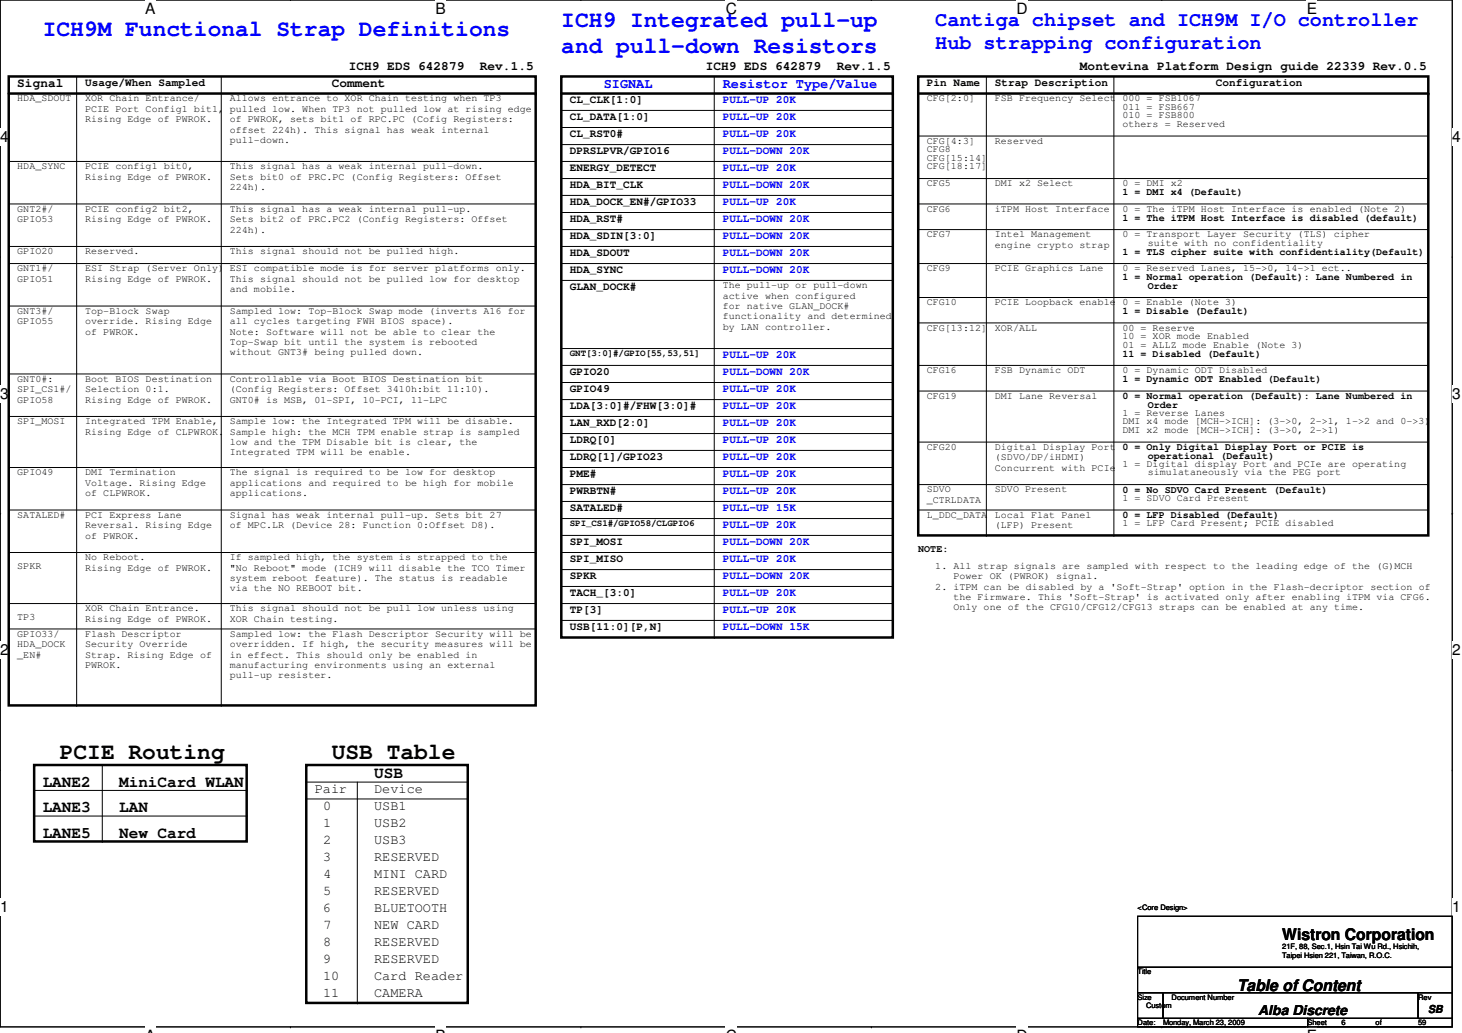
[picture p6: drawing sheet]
<svg xmlns="http://www.w3.org/2000/svg" width="297mm" height="210mm" viewBox="0 0 297 210" stroke-linecap="round" stroke-linejoin="round" font-family="sans-serif">
<defs><g id="words">
<g font-size="4.7" fill="#00f">
<text x="114" y="5.6">ICH9 Integrated pull-up</text>
<text x="8.7" y="7.3">ICH9M Functional Strap Definitions</text>
<text x="114" y="10.8">and pull-down Resistors</text>
</g>
<g font-size="4.7">
<text x="12.1" y="154.1">PCIE Routing</text>
<text x="67.4" y="154.1">USB Table</text>
</g>
<g font-size="4.1" fill="#00f">
<text x="190" y="5.2">Cantiga chipset and ICH9M I/O controller</text>
<text x="190" y="9.9">Hub strapping configuration</text>
</g>
<g font-size="3.3">
<text x="8.7" y="159.9">LANE2</text>
<text x="24.2" y="159.9">MiniCard WLAN</text>
<text x="76" y="158.2">USB</text>
<text x="8.7" y="165.1">LANE3</text>
<text x="24.2" y="165.1">LAN</text>
<text x="8.7" y="170.3">LANE5</text>
<text x="24.2" y="170.3">New Card</text>
<text x="260.5" y="190.9">Wistron Corporation</text>
<text x="251.3" y="201.5">Table of Content</text>
</g>
<g font-size="3.1">
<text x="29.5" y="2.8">A</text>
<text x="88.5" y="2.8">B</text>
<text x="147.5" y="2.8">C</text>
<text x="206.5" y="2.8">D</text>
<text x="265.5" y="2.8">E</text>
<text x="0" y="28.9">4</text>
<text x="295.1" y="28.9">4</text>
<text x="0" y="81">3</text>
<text x="295.1" y="81">3</text>
<text x="0" y="133.2">2</text>
<text x="295.1" y="133.2">2</text>
<text x="0" y="185.3">1</text>
<text x="295.1" y="185.3">1</text>
</g>
<g font-size="2.8" fill="#00f">
<text x="122.7" y="17.9">SIGNAL</text>
<text x="146.9" y="17.9">Resistor Type/Value</text>
</g>
<g font-size="2.8">
<text x="64" y="161.1">Pair</text>
<text x="76" y="161.1">Device</text>
<text x="65.7" y="164.5">0</text>
<text x="76" y="164.5">USB1</text>
<text x="65.7" y="168">1</text>
<text x="65.7" y="171.4">2</text>
<text x="76" y="168">USB2</text>
<text x="76" y="171.4">USB3</text>
<text x="65.7" y="174.9">3</text>
<text x="65.7" y="178.4">4</text>
<text x="76" y="178.4">MINI CARD</text>
<text x="76" y="174.9">RESERVED</text>
<text x="65.7" y="181.8">5</text>
<text x="65.7" y="185.3">6</text>
<text x="76" y="181.8">RESERVED</text>
<text x="76" y="185.3">BLUETOOTH</text>
<text x="65.7" y="188.7">7</text>
<text x="76" y="188.7">NEW CARD</text>
<text x="65.7" y="192.2">8</text>
<text x="65.7" y="195.7">9</text>
<text x="76" y="195.7">RESERVED</text>
<text x="76" y="192.2">RESERVED</text>
<text x="65.7" y="199.1">10</text>
<text x="65.7" y="202.6">11</text>
<text x="76" y="199.1">Card Reader</text>
<text x="76" y="202.6">CAMERA</text>
<text x="255.6" y="206.3">Alba Discrete</text>
</g>
<g font-size="2.6">
<text x="3.5" y="17.7">Signal</text>
<text x="67.4" y="17.7">Comment</text>
<text x="70.9" y="14.2">ICH9 EDS 642879</text>
<text x="97.5" y="14.2">Rev.1.5</text>
<text x="143.4" y="14.2">ICH9 EDS 642879</text>
<text x="170" y="14.2">Rev.1.5</text>
<text x="219.4" y="14.2">Montevina Platform Design guide 22339 Rev.0.5</text>
</g>
<g font-size="2.2">
<text x="17.3" y="17.4">Usage/When Sampled</text>
<text x="188.3" y="17.4">Pin Name</text>
<text x="202.1" y="17.4">Strap Description</text>
<text x="247" y="17.4">Configuration</text>
<text x="115.8" y="20.9">CL_CLK[1:0]</text>
<text x="115.8" y="24.3">CL_DATA[1:0]</text>
<text x="115.8" y="27.8">CL_RST0#</text>
<text x="115.8" y="31.2">DPRSLPVR/GPIO16</text>
<text x="115.8" y="34.7">ENERGY_DETECT</text>
<text x="115.8" y="38.1">HDA_BIT_CLK</text>
<text x="115.8" y="41.6">HDA_DOCK_EN#/GPIO33</text>
<text x="115.8" y="45">HDA_RST#</text>
<text x="115.8" y="48.5">HDA_SDIN[3:0]</text>
<text x="115.8" y="51.9">HDA_SDOUT</text>
<text x="115.8" y="55.4">HDA_SYNC</text>
<text x="115.8" y="58.8">GLAN_DOCK#</text>
<text x="115.8" y="76.1">GPIO20</text>
<text x="115.8" y="79.6">GPIO49</text>
<text x="115.8" y="83.1">LDA[3:0]#/FHW[3:0]#</text>
<text x="115.8" y="90">LDRQ[0]</text>
<text x="115.8" y="86.5">LAN_RXD[2:0]</text>
<text x="115.8" y="93.4">LDRQ[1]/GPIO23</text>
<text x="115.8" y="96.9">PME#</text>
<text x="115.8" y="100.3">PWRBTN#</text>
<text x="115.8" y="103.8">SATALED#</text>
<text x="115.8" y="110.7">SPI_MOSI</text>
<text x="115.8" y="117.6">SPKR</text>
<text x="115.8" y="114.1">SPI_MISO</text>
<text x="115.8" y="124.5">TP[3]</text>
<text x="115.8" y="121">TACH_[3:0]</text>
<text x="115.8" y="127.9">USB[11:0][P,N]</text>
<text x="290.2" y="205.8">SB</text>
</g>
<g font-size="2.2" fill="#00f">
<text x="146.9" y="20.9">PULL-UP 20K</text>
<text x="146.9" y="27.8">PULL-UP 20K</text>
<text x="146.9" y="24.3">PULL-UP 20K</text>
<text x="146.9" y="31.2">PULL-DOWN 20K</text>
<text x="146.9" y="34.7">PULL-UP 20K</text>
<text x="146.9" y="38.1">PULL-DOWN 20K</text>
<text x="146.9" y="41.6">PULL-UP 20K</text>
<text x="146.9" y="45">PULL-DOWN 20K</text>
<text x="146.9" y="48.5">PULL-DOWN 20K</text>
<text x="146.9" y="51.9">PULL-DOWN 20K</text>
<text x="146.9" y="55.4">PULL-DOWN 20K</text>
<text x="146.9" y="76.1">PULL-DOWN 20K</text>
<text x="146.9" y="72.7">PULL-UP 20K</text>
<text x="146.9" y="79.6">PULL-UP 20K</text>
<text x="146.9" y="83.1">PULL-UP 20K</text>
<text x="146.9" y="90">PULL-UP 20K</text>
<text x="146.9" y="86.5">PULL-UP 20K</text>
<text x="146.9" y="93.4">PULL-UP 20K</text>
<text x="146.9" y="96.9">PULL-UP 20K</text>
<text x="146.9" y="100.3">PULL-UP 20K</text>
<text x="146.9" y="103.8">PULL-UP 15K</text>
<text x="146.9" y="107.2">PULL-UP 20K</text>
<text x="146.9" y="110.7">PULL-DOWN 20K</text>
<text x="146.9" y="117.6">PULL-DOWN 20K</text>
<text x="146.9" y="114.1">PULL-UP 20K</text>
<text x="146.9" y="121">PULL-UP 20K</text>
<text x="146.9" y="124.5">PULL-UP 20K</text>
<text x="146.9" y="127.9">PULL-DOWN 15K</text>
</g>
<g font-size="2">
<text x="3.5" y="20.6">HDA_SDOUT</text>
<text x="17.3" y="20.6">XOR Chain Entrance/</text>
<text x="17.3" y="22.7">PCIE Port Config1 bit1,</text>
<text x="46.7" y="20.6">Allows entrance to XOR Chain testing when TP3</text>
<text x="46.7" y="22.7">pulled low. When TP3 not pulled low at rising edge</text>
<text x="188.3" y="20.6">CFG[2:0]</text>
<text x="202.1" y="20.6">FSB Frequency Select 000 = FSB1067</text>
<text x="228" y="22.3">011 = FSB667</text>
<text x="17.3" y="24.8">Rising Edge of PWROK.</text>
<text x="46.7" y="24.8">of PWROK, sets bit1 of RPC.PC (Cofig Registers:</text>
<text x="46.7" y="26.9">offset 224h). This signal has weak internal</text>
<text x="46.7" y="29">pull-down.</text>
<text x="188.3" y="29.2">CFG[4:3]</text>
<text x="202.1" y="29.2">Reserved</text>
<text x="228" y="24">010 = FSB800</text>
<text x="228" y="25.7">others = Reserved</text>
<text x="3.5" y="34.4">HDA_SYNC</text>
<text x="17.3" y="34.4">PCIE config1 bit0,</text>
<text x="46.7" y="34.4">This signal has a weak internal pull-down.</text>
<text x="188.3" y="32.6">CFG[15:14]</text>
<text x="188.3" y="34.4">CFG[18:17]</text>
<text x="188.3" y="30.9">CFG8</text>
<text x="17.3" y="36.5">Rising Edge of PWROK.</text>
<text x="46.7" y="36.5">Sets bit0 of PRC.PC (Config Registers: Offset</text>
<text x="46.7" y="38.6">224h).</text>
<text x="188.3" y="37.8">CFG5</text>
<text x="202.1" y="37.8">DMI x2 Select</text>
<text x="228" y="37.8">0 = DMI x2</text>
<text x="228" y="39.7">1 = DMI x4 (Default)</text>
<text x="3.5" y="43">GNT2#/</text>
<text x="3.5" y="45.1">GPIO53</text>
<text x="17.3" y="43">PCIE config2 bit2,</text>
<text x="17.3" y="45.1">Rising Edge of PWROK.</text>
<text x="46.7" y="43">This signal has a weak internal pull-up.</text>
<text x="46.7" y="45.1">Sets bit2 of PRC.PC2 (Config Registers: Offset</text>
<text x="46.7" y="47.2">224h).</text>
<text x="188.3" y="43">CFG6</text>
<text x="202.1" y="43">iTPM Host Interface</text>
<text x="228" y="43">0 = The iTPM Host Interface is enabled (Note 2)</text>
<text x="228" y="44.9">1 = The iTPM Host Interface is disabled (default)</text>
<text x="3.5" y="51.6">GPIO20</text>
<text x="17.3" y="51.6">Reserved.</text>
<text x="46.7" y="51.6">This signal should not be pulled high.</text>
<text x="188.3" y="48.2">CFG7</text>
<text x="202.1" y="48.2">Intel Management</text>
<text x="202.1" y="50.3">engine crypto strap</text>
<text x="228" y="48.2">0 = Transport Layer Security (TLS) cipher</text>
<text x="228" y="51.8">1 = TLS cipher suite with confidentiality(Default)</text>
<text x="233.2" y="49.9">suite with no confidentiality</text>
<text x="3.5" y="55.1">GNT1#/</text>
<text x="3.5" y="57.2">GPIO51</text>
<text x="17.3" y="55.1">ESI Strap (Server Only)</text>
<text x="17.3" y="57.2">Rising Edge of PWROK.</text>
<text x="46.7" y="55.1">ESI compatible mode is for server platforms only.</text>
<text x="46.7" y="57.2">This signal should not be pulled low for desktop</text>
<text x="46.7" y="59.4">and mobile.</text>
<text x="146.9" y="58.5">The pull-up or pull-down</text>
<text x="188.3" y="55.1">CFG9</text>
<text x="202.1" y="55.1">PCIE Graphics Lane</text>
<text x="228" y="55.1">0 = Reserved Lanes, 15-&gt;0, 14-&gt;1 ect..</text>
<text x="228" y="57">1 = Normal operation (Default): Lane Numbered in</text>
<text x="233.2" y="58.7">Order</text>
<text x="3.5" y="63.8">GNT3#/</text>
<text x="3.5" y="65.9">GPIO55</text>
<text x="17.3" y="63.8">Top-Block Swap</text>
<text x="17.3" y="65.9">override. Rising Edge</text>
<text x="46.7" y="63.8">Sampled low: Top-Block Swap mode (inverts A16 for</text>
<text x="46.7" y="65.9">all cycles targeting FWH BIOS space).</text>
<text x="146.9" y="60.7">active when configured</text>
<text x="146.9" y="62.8">for native GLAN_DOCK#</text>
<text x="146.9" y="64.9">functionality and determined</text>
<text x="188.3" y="62">CFG10</text>
<text x="202.1" y="62">PCIE Loopback enable 0 = Enable (Note 3)</text>
<text x="228" y="63.9">1 = Disable (Default)</text>
<text x="17.3" y="68">of PWROK.</text>
<text x="46.7" y="68">Note: Software will not be able to clear the</text>
<text x="46.7" y="70.1">Top-Swap bit until the system is rebooted</text>
<text x="146.9" y="67">by LAN controller.</text>
<text x="188.3" y="67.2">CFG[13:12]</text>
<text x="202.1" y="67.2">XOR/ALL</text>
<text x="228" y="67.2">00 = Reserve</text>
<text x="228" y="68.9">10 = XOR mode Enabled</text>
<text x="228" y="70.7">01 = ALLZ mode Enable (Note 3)</text>
<text x="3.5" y="77.6">GNT0#:</text>
<text x="17.3" y="77.6">Boot BIOS Destination</text>
<text x="46.7" y="77.6">Controllable via Boot BIOS Destination bit</text>
<text x="46.7" y="72.2">without GNT3# being pulled down.</text>
<text x="188.3" y="75.8">CFG16</text>
<text x="202.1" y="75.8">FSB Dynamic ODT</text>
<text x="228" y="75.8">0 = Dynamic ODT Disabled</text>
<text x="228" y="72.5">11 = Disabled (Default)</text>
<text x="228" y="77.7">1 = Dynamic ODT Enabled (Default)</text>
<text x="3.5" y="79.7">SPI_CS1#/</text>
<text x="3.5" y="81.8">GPIO58</text>
<text x="17.3" y="79.7">Selection 0:1.</text>
<text x="17.3" y="81.8">Rising Edge of PWROK.</text>
<text x="46.7" y="79.7">(Config Registers: Offset 3410h:bit 11:10).</text>
<text x="46.7" y="81.8">GNT0# is MSB, 01-SPI, 10-PCI, 11-LPC</text>
<text x="188.3" y="81">CFG19</text>
<text x="202.1" y="81">DMI Lane Reversal</text>
<text x="228" y="81.2">0 = Normal operation (Default): Lane Numbered in</text>
<text x="233.2" y="82.9">Order</text>
<text x="3.5" y="86.2">SPI_MOSI</text>
<text x="17.3" y="86.2">Integrated TPM Enable,</text>
<text x="17.3" y="88.3">Rising Edge of CLPWROK.</text>
<text x="46.7" y="86.2">Sample low: the Integrated TPM will be disable.</text>
<text x="46.7" y="88.3">Sample high: the MCH TPM enable strap is sampled</text>
<text x="228" y="84.5">1 = Reverse Lanes</text>
<text x="228" y="86.2">DMI x4 mode [MCH-&gt;ICH]: (3-&gt;0, 2-&gt;1, 1-&gt;2 and 0-&gt;3)</text>
<text x="228" y="87.9">DMI x2 mode [MCH-&gt;ICH]: (3-&gt;0, 2-&gt;1)</text>
<text x="46.7" y="90.4">low and the TPM Disable bit is clear, the</text>
<text x="46.7" y="92.5">Integrated TPM will be enable.</text>
<text x="188.3" y="91.4">CFG20</text>
<text x="202.1" y="91.4">Digital Display Port</text>
<text x="202.1" y="93.5">(SDVO/DP/iHDMI)</text>
<text x="202.1" y="95.6">Concurrent with PCIe</text>
<text x="228" y="91.5">0 = Only Digital Display Port or PCIE is</text>
<text x="228" y="94.8">1 = Digital display Port and PCIe are operating</text>
<text x="233.2" y="93.2">operational (Default)</text>
<text x="3.5" y="96.6">GPIO49</text>
<text x="17.3" y="96.6">DMI Termination</text>
<text x="17.3" y="98.7">Voltage. Rising Edge</text>
<text x="17.3" y="100.8">of CLPWROK.</text>
<text x="46.7" y="96.6">The signal is required to be low for desktop</text>
<text x="46.7" y="98.7">applications and required to be high for mobile</text>
<text x="46.7" y="100.8">applications.</text>
<text x="188.3" y="100">SDVO</text>
<text x="202.1" y="100">SDVO Present</text>
<text x="228" y="100.2">0 = No SDVO Card Present (Default)</text>
<text x="228" y="101.7">1 = SDVO Card Present</text>
<text x="233.2" y="96.6">simulataneously via the PEG port</text>
<text x="3.5" y="105.2">SATALED#</text>
<text x="17.3" y="105.2">PCI Express Lane</text>
<text x="17.3" y="107.3">Reversal. Rising Edge</text>
<text x="46.7" y="105.2">Signal has weak internal pull-up. Sets bit 27</text>
<text x="46.7" y="107.3">of MPC.LR (Device 28: Function 0:Offset D8).</text>
<text x="188.3" y="102.2">_CTRLDATA</text>
<text x="188.3" y="105.2">L_DDC_DATA</text>
<text x="202.1" y="105.2">Local Flat Panel</text>
<text x="202.1" y="107.3">(LFP) Present</text>
<text x="228" y="105.3">0 = LFP Disabled (Default)</text>
<text x="228" y="106.9">1 = LFP Card Present; PCIE disabled</text>
<text x="17.3" y="109.4">of PWROK.</text>
<text x="17.3" y="113.8">No Reboot.</text>
<text x="46.7" y="113.8">If sampled high, the system is strapped to the</text>
<text x="186.6" y="112.2">NOTE:</text>
<text x="3.5" y="115.6">SPKR</text>
<text x="17.3" y="116">Rising Edge of PWROK.</text>
<text x="46.7" y="116">&quot;No Reboot&quot; mode (ICH9 will disable the TCO Timer</text>
<text x="46.7" y="118.1">system reboot feature). The status is readable</text>
<text x="190" y="115.6">1. All strap signals are sampled with respect to the leading edge of the (G)MCH</text>
<text x="190" y="119.8">2. iTPM can be disabled by a 'Soft-Strap' option in the Flash-decriptor section of</text>
<text x="193.7" y="117.7">Power OK (PWROK) signal.</text>
<text x="3.5" y="125.9">TP3</text>
<text x="17.3" y="124.2">XOR Chain Entrance.</text>
<text x="46.7" y="124.2">This signal should not be pull low unless using</text>
<text x="46.7" y="120.2">via the NO REBOOT bit.</text>
<text x="193.7" y="121.9">the Firmware. This 'Soft-Strap' is activated only after enabling iTPM via CFG6.</text>
<text x="193.7" y="124">Only one of the CFG10/CFG12/CFG13 straps can be enabled at any time.</text>
<text x="3.5" y="129.4">GPIO33/</text>
<text x="3.5" y="131.5">HDA_DOCK</text>
<text x="17.3" y="126.3">Rising Edge of PWROK.</text>
<text x="17.3" y="129.4">Flash Descriptor</text>
<text x="17.3" y="131.5">Security Override</text>
<text x="46.7" y="126.3">XOR Chain testing.</text>
<text x="46.7" y="129.4">Sampled low: the Flash Descriptor Security will be</text>
<text x="46.7" y="131.5">overridden. If high, the security measures will be</text>
<text x="3.5" y="133.6">_EN#</text>
<text x="17.3" y="133.6">Strap. Rising Edge of</text>
<text x="17.3" y="135.7">PWROK.</text>
<text x="46.7" y="133.6">in effect. This should only be enabled in</text>
<text x="46.7" y="135.7">manufacturing environments using an external</text>
<text x="46.7" y="137.8">pull-up resister.</text>
</g>
<g font-size="1.9">
<text x="115.8" y="72.4">GNT[3:0]#/GPIO[55,53,51]</text>
<text x="115.8" y="106.9">SPI_CS1#/GPIO58/CLGPIO6</text>
</g>
<g font-size="1.5">
<text x="231.1" y="185">&lt;Core Design&gt;</text>
<text x="231.1" y="198">Title</text>
<text x="260.5" y="192.8">21F, 88, Sec.1, Hsin Tai Wu Rd., Hsichih,</text>
<text x="260.5" y="194.6">Taipei Hsien 221, Taiwan, R.O.C.</text>
<text x="231.1" y="203.1">Size</text>
<text x="238" y="203.1">Document Number</text>
<text x="288.1" y="203.1">Rev</text>
<text x="231.1" y="208.3">Date:</text>
<text x="232.9" y="204.9">Custom</text>
<text x="236.3" y="208.3">Monday, March 23, 2009</text>
<text x="265.7" y="208.3">Sheet</text>
<text x="272.6" y="208.3">6</text>
<text x="279.5" y="208.3">of</text>
<text x="288.1" y="208.3">59</text>
</g>
</g></defs>
<path d="M0 0h295.1v208.7h-295.1z" fill="none" stroke="#000" stroke-width=".2"/>
<g fill="#fff">
<path d="M29.5 0h2.1v3.5h-2.1z"/>
<path d="M29.5 208.7h2.1v1.2h-2.1z"/>
</g>
<path d="M59 0h.1M59 208.7h.1" fill="none" stroke="#000" stroke-width=".2"/>
<g fill="#fff">
<path d="M88.5 0h2v3.5h-2z"/>
<path d="M88.5 208.7h2v1.2h-2z"/>
</g>
<path d="M118 0h.1M118 208.7h.1" fill="none" stroke="#000" stroke-width=".2"/>
<g fill="#fff">
<path d="M147.5 0h2.2v3.5h-2.2z"/>
<path d="M147.5 208.7h2.2v1.2h-2.2z"/>
</g>
<path d="M177 0h.1M177 208.7h.1" fill="none" stroke="#000" stroke-width=".2"/>
<g fill="#fff">
<path d="M206.5 0h2.2v3.5h-2.2z"/>
<path d="M206.5 208.7h2.2v1.2h-2.2z"/>
</g>
<path d="M236 0h.1M236 208.7h.1" fill="none" stroke="#000" stroke-width=".2"/>
<g fill="#fff">
<path d="M265.5 0h2.1v3.5h-2.1z"/>
<path d="M265.5 208.7h2.1v1.2h-2.1z"/>
<path d="M0 26.1h1.8v3.4h-1.8z"/>
<path d="M295.1 26.1h1.7v3.4h-1.7z"/>
<path d="M0 78.2h1.8v3.5h-1.8z"/>
<path d="M295.1 78.2h1.7v3.5h-1.7z"/>
</g>
<path d="M0 52.2h.1M295.1 52.2h.1" fill="none" stroke="#000" stroke-width=".2"/>
<g fill="#fff">
<path d="M0 130.4h1.8v3.5h-1.8z"/>
<path d="M295.1 130.4h1.7v3.5h-1.7z"/>
</g>
<path d="M0 104.3h.1M295.1 104.3h.1" fill="none" stroke="#000" stroke-width=".2"/>
<g fill="#fff">
<path d="M0 182.5h1.8v3.5h-1.8z"/>
<path d="M295.1 182.5h1.7v3.5h-1.7z"/>
</g>
<g fill="none" stroke="#000" stroke-width=".2">
<path d="M15.6 15.5v127.8M45 15.5v127.8M145.1 15.5v114M200.4 15.5v93.3M226.3 15.5v93.3M1.8 32.8h.1M1.8 32.8h107M114 32.8h67.4M114 39.7h67.4M114 22.4h67.4M114 25.9h67.4M114 29.4h67.4"/>
<path d="M114 36.3h67.4M181.4 39.7h.1M181.4 22.4h.1M181.4 25.9h.1M181.4 29.4h.1M181.4 32.8h.1M181.4 36.3h.1M186.6 36.3h103.6M186.6 27.6h103.6M290.2 27.6h.1M290.2 36.3h.1M1.8 41.4h107"/>
<path d="M1.8 53.6h107M1.8 50.1h107M108.8 41.4h.1M108.8 50.1h.1M108.8 53.6h.1M114 46.7h67.4M114 53.6h67.4M114 50.1h67.4M114 43.2h67.4M114 57h67.4M181.4 43.2h.1M181.4 46.7h.1"/>
<path d="M181.4 50.1h.1M181.4 53.6h.1M181.4 57h.1M186.6 41.4h103.6M186.6 46.7h103.6M186.6 53.6h103.6M290.2 41.4h.1M290.2 46.7h.1M290.2 53.6h.1M1.8 76h.1M1.8 62.2h107M1.8 76h107"/>
<path d="M108.8 62.2h.1M114 70.8h67.4M114 74.3h67.4M114 77.7h67.4M181.4 70.8h.1M181.4 74.3h.1M181.4 77.7h.1M186.6 74.3h103.6M186.6 60.5h103.6M186.6 65.6h103.6M186.6 79.5h103.6M290.2 60.5h.1"/>
<path d="M290.2 65.6h.1M290.2 74.3h.1M290.2 79.5h.1M1.8 84.6h107M1.8 95h107M108.8 84.6h.1M108.8 95h.1M114 98.5h67.4M114 81.2h67.4M114 84.6h67.4M114 88.1h67.4M114 91.5h67.4"/>
<path d="M114 95h67.4M181.4 81.2h.1M181.4 84.6h.1M181.4 88.1h.1M181.4 91.5h.1M181.4 95h.1M181.4 98.5h.1M186.6 89.8h103.6M186.6 98.5h103.6M290.2 89.8h.1M290.2 98.5h.1M1.8 103.6h.1"/>
<path d="M1.8 103.6h107M1.8 112.3h107M108.8 112.3h.1M114 112.3h67.4M114 101.9h67.4M114 105.4h67.4M114 108.8h67.4M114 115.7h67.4M114 119.2h67.4M181.4 101.9h.1M181.4 105.4h.1M181.4 108.8h.1"/>
<path d="M181.4 112.3h.1M181.4 115.7h.1M181.4 119.2h.1M186.6 103.6h103.6M200.4 108.8h.1M226.3 108.8h.1M290.2 103.6h.1M1.8 122.6h107M1.8 127.8h107M108.8 122.6h.1M108.8 127.8h.1M114 122.6h67.4"/>
<path d="M114 126.1h67.4M145.1 129.5h.1M181.4 122.6h.1M181.4 126.1h.1M0 156.5h.1M15.6 143.3h.1M20.8 155.4v15.6M45 143.3h.1M62.2 158.9h32.8M72.6 158.9v44.9M95 158.9h.1M295.1 156.5h.1"/>
<path d="M6.9 160.6h43.2M6.9 165.8h43.2M20.8 171h.1M50.1 160.6h.1M50.1 165.8h.1M62.2 162.3h32.8M95 162.3h.1M231.1 186.2h64v10.4h-64zM231.1 196.6h64v5.1h-64zM72.6 203.8h.1M231.1 201.7h5.2v5.2h-5.2zM231.1 206.9h34.6v1.8h-34.6z"/>
<path d="M236.3 201.7h51.8v5.2h-51.8zM265.7 206.9h29.4v1.8h-29.4zM288.1 201.7h7v5.2h-7z"/>
</g>
<path d="M1.8 15.5h107v127.8h-107zM1.8 19h107M114 15.5h67.4v114h-67.4zM114 19h67.4M186.6 15.5h103.6v93.3h-103.6zM186.6 19h103.6M6.9 155.4h43.2v15.6h-43.2zM62.2 155.4h32.8v48.4h-32.8z" fill="none" stroke="#000" stroke-width=".51"/>
<g fill="#000">
<circle cx="108.8" cy="19" r=".25"/>
<circle cx="181.4" cy="19" r=".25"/>
<circle cx="290.2" cy="19" r=".25"/>
</g>
<use href="#words"/>
</svg>
